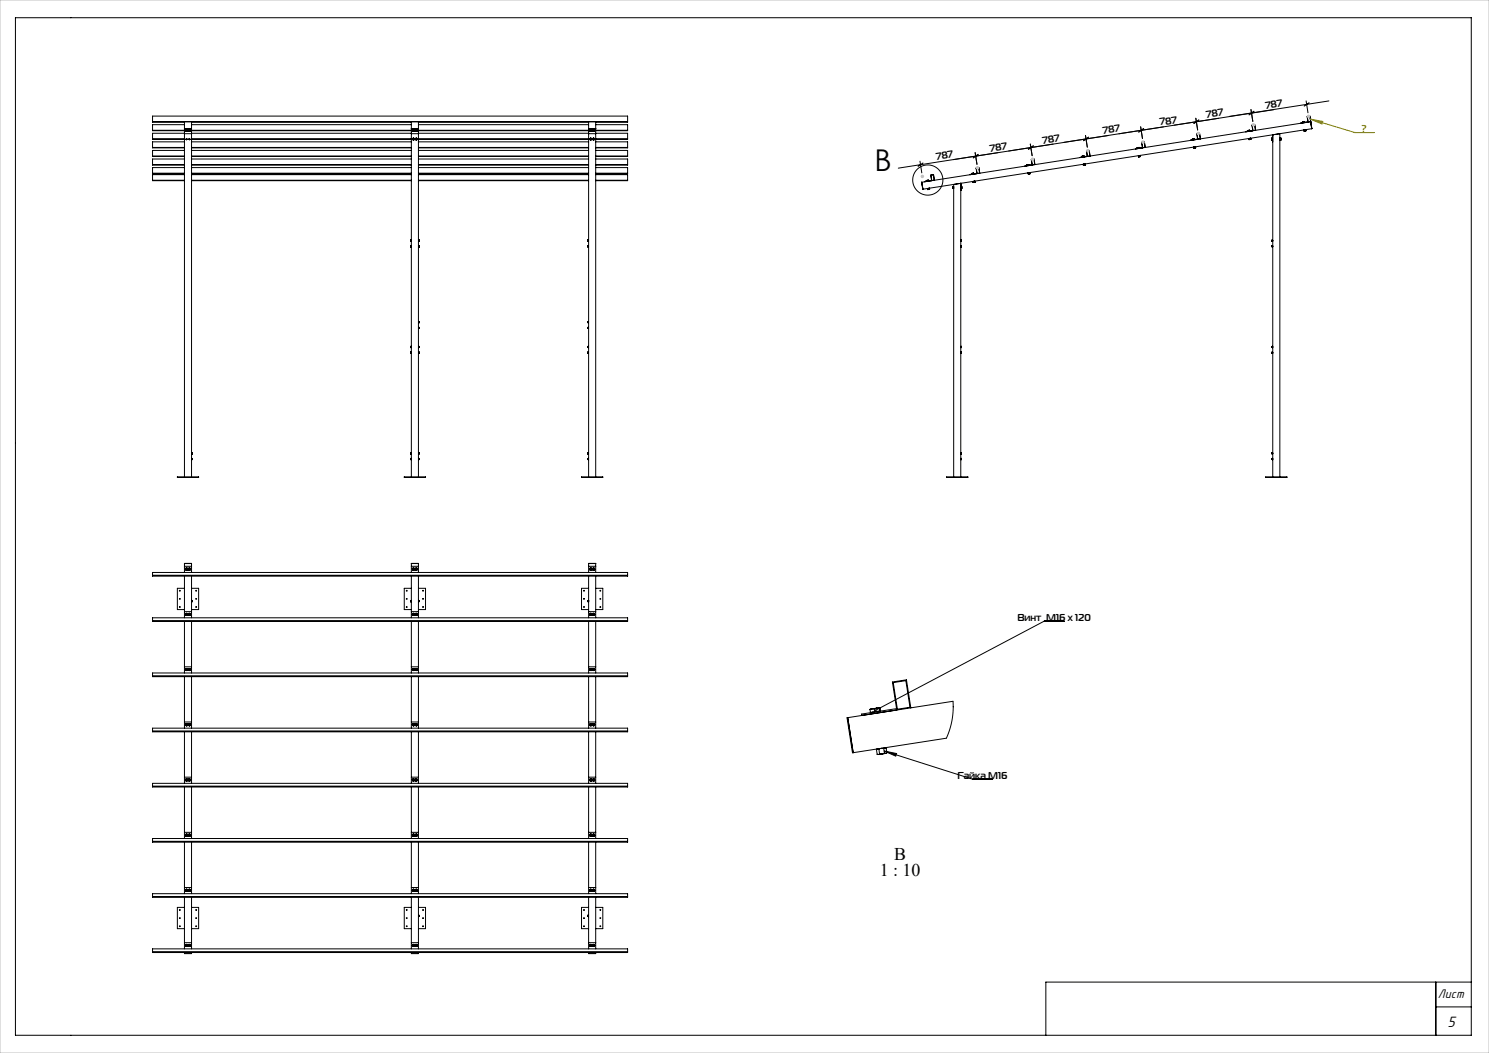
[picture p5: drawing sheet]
<svg xmlns="http://www.w3.org/2000/svg" width="420mm" height="297mm" viewBox="0 0 420 297" stroke-linecap="round" stroke-linejoin="round" font-family="sans-serif">
<defs><g id="words">
<text font-size="8.5" x="246.7" y="48.2">В</text>
<g font-size="5">
<text x="252.2" y="242.5">В</text>
<text x="248.1" y="247.1">1 : 10</text>
</g>
<text font-size="4.4" x="408.3" y="289.8">5</text>
<text font-size="3.7" x="405.6" y="281.4">Лист</text>
<g font-size="2.8">
<text x="327.3" y="35.4" transform="rotate(-9 327.3 35.4)">787</text>
<text x="340.4" y="33.3" transform="rotate(-9 340.4 33.3)">787</text>
<text x="357.1" y="30.7" transform="rotate(-9 357.1 30.7)">787</text>
<text x="294.2" y="40.5" transform="rotate(-9 294.2 40.5)">787</text>
<text x="311.2" y="37.9" transform="rotate(-9 311.2 37.9)">787</text>
<text x="264.2" y="45.2" transform="rotate(-9 264.2 45.2)">787</text>
<text x="279.4" y="42.8" transform="rotate(-9 279.4 42.8)">787</text>
<text x="287" y="175.2">Винт M16 x 120</text>
<text x="270.1" y="219.7">Гайка М16</text>
</g>
<text font-size="2.8" fill="#808000" x="384.1" y="37.3">?</text>
</g></defs>
<g fill="none" stroke="#000" stroke-width=".28">
<path d="M4.4 5h410.6v287h-410.6zM43 34.3h134M43 36.7h9M43 39.2h9M52 36.3h2M52 34.3v100.2M52 37.7h2M52 34.4h-9v-1.7h134v1.7h-9M52 35.2h-9v1.7h9M52 37.6h-9v1.7h9M52.4 36.9h.1M52.4 36.6v.3"/>
<path d="M52.4 36.9l.1 .1M52.4 36.6h.1M52.5 36.9h.3M52.5 36.9h.3zM52.5 36.6h-.1M52.5 36.6h.1M52.5 36.9h-.1M52.5 36.9h.1M52.5 39.3h.3M52.5 39.4h.2M52.5 39.4h.1M52.6 39.4h.1"/>
<path d="M52.6 36.9h-.1M52.6 36.9h.1M52.6 39.3h-.1M52.6 39.3h.1M52.6 36.6v.3M52.6 39.1v.2M52.6 39.3h.2M52.7 39.4h-.1M52.7 36.9h-.2M52.7 36.9h.2M52.7 36.6h.1M52.7 36.6h-.1"/>
<path d="M52.7 36.6h-.2M52.7 36.6h.2M52.7 39.3h-.2M52.7 39.3h.1M52.8 39.3h-.1M52.8 36.9h.1M52.8 37h-.3M52.8 36.9h-.1M52.8 36.6v.3M52.9 36.9l-.1 .1M52.9 36.6h-.1M52.9 36.9h.1"/>
<path d="M52.9 36.6v.3M53.2 36.9h.1M53.2 36.6v.3M53.2 36.9l.1 .1M53.2 36.6h.1M53.3 36.9h.3M53.3 36.9h.3zM53.3 36.6h-.1M53.3 36.6h.1M53.3 36.9h-.1M53.3 36.9h.1M53.3 39.3h.3"/>
<path d="M53.3 39.4h.2M53.3 39.4h.1M53.4 39.4h.1M53.4 36.9h-.1M53.4 36.9h.1M53.4 39.3h-.1M53.4 39.3h.1M53.4 36.6v.3M53.4 39.1v.2M53.4 39.3h.2M53.5 39.4h-.1M53.5 36.9h-.2"/>
<path d="M53.5 36.9h.2M53.5 36.6h.1M53.5 36.6h-.1M53.5 36.6h-.2M53.5 36.6h.2M53.5 39.3h-.2M53.5 39.3h.1M53.6 39.3h-.1M53.6 36.9h.1M53.6 37h-.3M53.6 36.6l.1 .3M53.7 36.6h.1"/>
<path d="M53.7 36.9l-.1 .1M53.7 36.9h.1M54 34.3v100.2M54 35.2h62M54 36.7h62M54 36.9h62M54 39.2h62M54 39.3h62M54 37.6h62M54 34.4h62M116 36.3h2M116 34.3v100.2"/>
<path d="M116 37.7h2M116.4 36.9h.1M116.4 36.9l.1 .1M116.4 39.2l.1 .2M116.4 36.6v.3M116.5 36.9h.3zM116.5 36.9h.1M116.5 36.9h.2M116.5 36.6h-.1M116.5 36.6h.1M116.5 37h.2M116.5 36.9h-.1"/>
<path d="M116.5 36.6h.2M116.5 39h.2M116.5 39l-.1 .2M116.5 39.4h.2M116.6 36.9h.1M116.6 36.9h-.1M116.6 36.6v.3M116.7 36.6h-.1M116.7 36.6h.2M116.7 36.9h.2M116.7 39l.2 .2M116.8 36.9h.1"/>
<path d="M116.9 36.6h.1M116.9 36.9h-.2M116.9 36.9l-.2 .1M116.9 36.9h.1M116.9 39.2l-.2 .2M116.9 36.6v.3M117.2 39.2l.1 .2M117.2 36.9h.1M117.2 36.9l.3 .1M117.2 36.6v.3M117.2 36.6h.1M117.3 36.9h.3z"/>
<path d="M117.3 36.9h.1M117.3 39h.2M117.3 39l-.1 .2M117.3 39.4h.2M117.3 36.9h.2M117.3 36.6h-.1M117.3 36.6h.1M117.3 36.9h-.1M117.3 36.6h.2M117.4 36.9h.1M117.4 36.9h-.1M117.4 36.6v.3"/>
<path d="M117.5 39l.2 .2M117.5 36.6h-.1M117.5 36.6h.2M117.5 36.9h.2M117.6 36.9h.1M117.7 36.6h.1M117.7 39.2l-.2 .2M117.7 36.9h-.2M117.7 36.9l-.2 .1M117.7 36.9h.1M117.7 36.6v.3M118 34.3v100.2"/>
<path d="M118 35.2h48M118 36.7h48M118 36.9h48M118 39.2h48M118 39.3h48M118 37.6h48M118 34.4h48M166 34.3v100.2M166 36.3h2M166 37.7h2M166.4 36.9h.1M166.4 39.2l.1 .2"/>
<path d="M166.4 36.9l.1 .1M166.4 36.6h.1M166.4 36.6v.3M166.5 36.9h.3M166.5 36.9h.3zM166.5 37h.2M166.5 36.9h.1M166.5 39h.2M166.5 39l-.1 .2M166.5 39.4h.2M166.5 36.9h-.1M166.5 36.6h.2"/>
<path d="M166.5 36.6h-.1M166.5 36.6h.3M166.7 36.9h.1M166.7 36.9h-.2M166.7 36.6v.3M166.7 39l.2 .2M166.8 36.9h.1M166.8 36.6h-.1M166.8 36.6h.1M166.9 36.9l-.2 .1M166.9 39.2l-.2 .2M166.9 36.6h.1"/>
<path d="M166.9 36.9h-.1M166.9 36.9h.1M166.9 36.6v.3M167.2 36.9h.1M167.2 39.2l.1 .2M167.2 36.9l.1 .1M167.2 36.6h.1M167.2 36.6v.3M167.3 36.9h.3M167.3 36.9h.3zM167.3 37h.2M167.3 36.9h.1"/>
<path d="M167.3 39h.2M167.3 39l-.1 .2M167.3 39.4h.2M167.3 36.9h-.1M167.3 36.6h.2M167.3 36.6h-.1M167.3 36.6h.3M167.5 36.9h.1M167.5 36.9h-.2M167.5 36.6v.3M167.5 39l.2 .2M167.6 36.9h.1"/>
<path d="M167.6 36.6h-.1M167.6 36.6h.1M167.7 36.6h.1M167.7 36.9l-.2 .1M167.7 39.2l-.2 .2M167.7 36.9h-.1M167.7 36.9h.1M167.7 36.6v.3M168 34.3v100.2M168 35.2h9v1.7h-9M168 37.6h9v1.7h-9M168 36.7h9"/>
<path d="M168 39.2h9M306.2 38.2l.5 3.3M307 38.7l-1.4 1M321.7 35.8l.6 3.3M322.6 36.3l-1.4 1M336.3 39.3v.1M336.3 39.2h.1M336.4 39.4h.1M336.4 39.2h.1M336.4 39.2l-.1 .1M336.4 39.2h-.1M336.5 39.2l.1 .2"/>
<path d="M336.7 39.2h-.2M336.7 39.2h.1M336.7 39.2h-.3M336.8 39.2l.1 .2M336.9 39.2h-.1M336.9 39.2h-.2M336.9 39.2h.1M336.9 39.2v.1M337.3 33.3l.5 3.4M337.6 37.7l.3 1.5M337.8 39.2l-2 .4M337.8 39.3l-.2-1.6 .8-.1 .2 1.6-78.6 12.2"/>
<path d="M338.1 33.8l-1.3 1M338.3 37.6l.3 1.5M351.9 36.8v.2l.6-.1M351.9 36.8h.1M352 36.8h.1M352 36.8h-.1M352 37h.1M352.1 36.8v.2M352.2 39.1l.1 .3M352.2 36.8h-.1M352.2 36.8h.2M352.2 36.8h-.2"/>
<path d="M352.3 39.1h-.1M352.3 39.4h.1M352.3 39.1h.1M352.3 39.1l.1 .3M352.3 37h.1M352.4 39.4h.1M352.4 39.4h-.1M352.4 36.8v.1M352.4 36.7v.1M352.4 36.7l-.2 .1M352.4 36.7h.1M352.4 36.8l.1 .1"/>
<path d="M352.5 39.4h-.2M352.6 39l-.3 .1M352.6 39v.3M352.6 39.3l-.1 .1M352.6 39.3h.1M352.7 39.3l-.3 .1M352.7 39.3h.1M352.7 39.3l-.2 .1M352.7 39h.1M352.8 39h.1M352.8 39h-.2M352.8 39v.3"/>
<path d="M352.8 39.3h-.1M352.8 39.3h.1M352.9 30.9l.5 3.3M353.4 36.8l-2 .4M353.7 31.4l-1.4 1M354.2 36.7l-.3-1.5-.8 .1 .3 1.6M358.7 39v.2M358.7 39v.1M358.7 39.4v.1M358.7 39.2v.2M358.7 39h.1M358.7 39.5h.1"/>
<path d="M358.7 39.1v.1M358.7 39.4h.1M358.7 38.9v.1M358.7 39.1h.2M358.7 39.4h.2M358.7 38.9h.2M358.7 39.5h.2M359.3 30.9l-105.9 16.5M361 39v.1M361 39.5h.1M361 37.7v96.8M361 39.1v.3"/>
<path d="M361 39.4v.1M361 38.9v.1M361 39.1h.3M361 39.4h.3M361 38.9h.3M361 39.5h.3M361.3 39.4h.1M361.3 39.1v.1M361.3 38.9v.1M361.3 39.2v.2M361.3 39v.1M361.3 39v.2"/>
<path d="M361.3 39.4v.1M361.3 39h.1M361.3 39.5h.1M361.3 39.1h.1M367.4 34.4l.1 .2M367.4 34.4h.1M367.5 34.4h.2M367.5 34.4h-.1M367.7 34.4v.1M367.8 36.7l.1 .3M367.8 34.3l-.1 .1M367.8 34.3h.2"/>
<path d="M367.8 34.3l-.3 .1M367.8 36.6v.1M367.8 36.6l.1 .1M367.9 37h.1M367.9 36.7v.2M367.9 36.9h.2M367.9 36.9v.1M368 34.3v.2M368 34.3h.1M368 36.9h.1M368 34.3h-.2M368.1 36.9l-.2 .1"/>
<path d="M368.2 36.6l-.3 .1M368.2 36.6v.3M368.2 36.9h-.1M368.2 36.9h.1M368.2 36.9h-.2M368.3 36.9h.1M368.3 36.9h-.2M368.3 36.6h.1M368.3 36.6h-.1M368.3 36.6l.1 .3M368.4 36.9h-.1M368.4 36.9h.1"/>
<path d="M368.4 28.5l.5 3.3M368.7 32.9l.3 1.5M368.9 34.4l-1.9 .4M368.9 34.4l-.2-1.5 .8-.2 .5 3.6-109.7 17.1M369.3 28.9l-1.4 1M369.7 34.3l-31.8 4.9M374.8 28.5l-28.1 4.3M43 50.8h9M43 46.4h9M43 41.6h9M43 44h9M43 48.9h9"/>
<path d="M52 49.3h-9v1.7h9M52 40h-9v1.7h9M52 42.4h-9v1.7h9M52 44.8h-9v1.8h9M52 47.3h-9v1.7h9M54 50.8h62M54 51h62M54 49.3h62M54 46.4h62M54 46.6h62M54 44.8h62M54 40h62"/>
<path d="M54 41.6h62M54 41.7h62M54 42.4h62M54 44h62M54 44.1h62M54 48.9h62M54 49h62M54 47.3h62M118 50.8h48M118 51h48M118 49.3h48M118 46.4h48"/>
<path d="M118 46.6h48M118 44.8h48M118 40h48M118 41.6h48M118 41.7h48M118 42.4h48M118 44h48M118 44.1h48M118 48.9h48M118 49h48M118 47.3h48M168 50.8h9"/>
<path d="M168 40h9v1.7h-9M168 42.4h9v1.7h-9M168 44.8h9v1.8h-9M168 47.3h9v1.7h-9M168 49.3h9v1.7h-9M168 46.4h9M168 41.6h9M168 44h9M168 48.9h9M259.5 45.5l.5 3.3M260 51.4l.3 2M260.3 46l-1.3 .9"/>
<path d="M261.3 50.9v.2M261.3 50.9h.1M261.3 51.1h.1M261.4 50.9h.1M261.4 50.9h-.1M261.5 50.9v.2M261.6 53.2l.1 .3M261.6 50.9h-.1M261.6 50.9h.2M261.6 50.9h-.2M261.7 53.2h-.1M261.7 53.5h.1"/>
<path d="M261.7 53.2h.1M261.8 53.2v.2M261.8 50.9v.1M261.8 50.9h.1M261.8 53.4l-.1 .1M261.8 53.5h.1M261.8 50.8l-.2 .1M261.8 50.8h.1M261.8 50.9l.1 .1M262 53.4h-.2M262 53.4l-.3 .1M262 53.1l-.2 .1"/>
<path d="M262 53.1l.1 .3M262.1 53.4h-.1M262.1 53.4h.1M262.1 53.4l-.3 .1M262.1 53.1h-.1M262.1 53.1h.1M262.2 53.4h-.2M262.2 53.4h.1M262.2 53.1v.3M262.8 50.9l-2 .4M263.3 49.3l.2 1.5M263.3 49.3l-.8 .1 .3 1.6"/>
<path d="M263.3 49.3l.3 1.5M268.7 52.8v.2M268.7 53h.1M268.7 52.7v.2M268.7 52.7v.3M268.7 53v.1M268.7 52.8h.1M268.7 52.6v.1M268.7 52.9v.1M268.7 53.1h.1M268.7 52.9h.3M268.7 52.6h.3"/>
<path d="M268.7 53.1h.3M269 52.6v.3M269 52.9v.2M269 53.1h-.3M269 52.6v.1M271 51.7l-2 .3v82.5M271 51.7v82.8M271 51.7v2M271.1 52.6h.2M271.1 53.2h.2M271.1 53h.2M271.1 52.8h.2"/>
<path d="M271.3 52.8v.1M271.3 53v.1M271.3 52.6v.1M271.3 52.7v.2M271.3 52.7v.1M271.3 52.9v.1M271.3 53.1v.1M271.3 52.9v.2M271.3 52.7h.1M271.3 53.1h.1M274.1 49v.1M274.1 48.9v.1"/>
<path d="M274.1 48.9h.1M274.2 48.9h.1M274.2 48.9l-.1 .1M274.2 48.9h-.1M274.3 48.9v.2M274.4 51.2l.1 .3M274.4 48.9h-.1M274.4 48.9h.2M274.4 48.9h-.2M274.5 51.2h-.1M274.5 51.5h.1M274.5 51.2h.1"/>
<path d="M274.5 51.2l.1 .3M274.6 51.5h.1M274.6 51.5h-.1M274.6 48.9v.1M274.6 48.9h.1M274.6 48.8l-.2 .1M274.6 48.8v.2M274.6 48.8h.1M274.7 51.5h-.2M274.8 51.1l-.3 .1M274.8 51.1v.3M274.8 51.4l-.1 .1"/>
<path d="M274.8 51.4h.1M274.9 51.4l-.3 .1M274.9 51.4h.1M274.9 51.4l-.2 .1M274.9 51.1h.1M275 51.1h-.2M275 51.1v.3M275 51.4h.1M275 51.4h-.1M275.1 43l.5 3.3M275.6 48.9l-2 .4M275.9 43.5l-1.4 1"/>
<path d="M276.1 47.3l-.7 .1 .2 1.5M276.4 48.9l-.3-1.6-.8 .1 .3 1.6M289.6 46.5v.2M289.6 46.5h.1M289.7 46.7h.1M289.7 46.5h.2M289.7 46.5h-.1M289.9 46.5v.2M290 48.8v.2M290 46.4l-.1 .1M290 46.4h.1M290 46.4l-.3 .1"/>
<path d="M290 48.8h.1M290 49l.1 .1M290 48.7l.1 .1M290 48.7v.1M290 49.1h.1M290.1 49.1h.1M290.1 48.8v.2M290.1 49h.2M290.1 49v.1M290.1 46.4l.1 .2M290.2 49v.1M290.2 46.4h-.1"/>
<path d="M290.2 46.4h-.2M290.2 46.4h.1M290.3 49l-.2 .1M290.4 48.7l-.3 .1M290.4 48.7v.3M290.4 49h-.1M290.4 49h.1M290.4 49l-.2 .1M290.4 48.7h.1M290.5 49h-.2M290.5 48.7h.1M290.5 48.7l.1 .3"/>
<path d="M290.5 49h.1M290.6 49h-.1M290.6 49h.1M290.6 40.6l.5 3.3M291.5 41.1l-1.4 1M291.9 46.4l-.2-1.6-.8 .2 .3 1.5-.3-1.5 .7-.1 .3 1.5-2.7 .5M305.2 44.1v.2M305.2 44.1h.1M305.3 44.1h.1M305.3 44.1h-.1M305.4 44.1v.1M305.5 46.4l.1 .2"/>
<path d="M305.6 44l-.2 .1M305.6 44h.1M305.6 44l-.3 .1M305.6 46.3h.1M305.6 46.6h.1M305.6 46.3l-.1 .1M305.6 46.3l.1 .3M305.7 46.6h.1M305.7 46.6h-.1M305.7 44h.1M305.7 44h-.1M305.8 44v.2l-.1-.2"/>
<path d="M305.8 46.6h-.2M305.9 46.3h-.3M305.9 46.3l.1 .3M306 46.6h-.2M306 46.6h.1M306 46.6h-.3M306.1 46.3h.1M306.1 46.3h-.2M306.1 46.3v.2M306.1 46.6h-.1M306.1 46.6h.1M306.1 46.5l-.1 .1"/>
<path d="M306.1 46.5v.1M306.7 44.1l-.3-1.5 .8-.2 .2 1.6-2.7 .4M307.2 42.5l-.7 .1M320.7 41.7l.1 .2M320.8 41.7h-.1M320.8 41.7h.1M320.9 41.6l.1 .1M320.9 41.6l-.2 .1M320.9 41.6l-.1 .1M321 41.7v.1M321.1 43.9l.1 .3M321.1 41.6l-.1 .1"/>
<path d="M321.1 41.6h.2M321.1 41.6h-.2M321.1 43.9h.1M321.2 44.2h.1M321.2 43.9h.1M321.2 43.9h-.1M321.2 43.9l.1 .3M321.3 44.2h.1M321.3 44.2h-.1M321.3 41.6v.2M321.3 41.6h.1M321.3 41.6h-.2"/>
<path d="M321.3 41.6v.2h-.5M321.4 44.2h-.2M321.5 43.9h-.3M321.5 43.9v.2M321.5 44.1l-.1 .1M321.5 44.1l.1 .1M321.6 44.2h-.3M321.6 44.2h.1M321.6 44.2h-.2M321.6 43.8h.1M321.6 43.8l.1 .1M321.7 43.9h-.2"/>
<path d="M321.7 43.9v.2M321.7 44.1h.1M321.7 44.1l-.1 .1M322.8 40.1l-.7 .1 .2 1.5M323 41.6l-2.7 .4M323 41.6l-.2-1.6-.8 .1 .3 1.6M336.7 41.5h.1M336.7 41.8h.1M336.7 41.5v.3M336.8 41.8h.1M336.8 41.5v.3M336.8 41.8h.2"/>
<path d="M336.9 41.8h.1M337 41.8h-.2M337 41.5h-.2M337 41.5l.1 .2M337.1 41.7l-.1 .1M337.1 41.7h.1M337.1 41.7l-.2 .1M337.2 41.7l-.2 .1M337.2 41.4h.1M337.2 41.4l-.2 .1M337.2 41.4l.1 .3M337.2 41.7h.1"/>
<path d="M337.3 41.7h-.1M359 40l-.1-2 .1 96.5M115.9 69.4h.1M115.9 69.4v.1M115.9 69.5v.1M115.9 69.6h.1M115.9 69.3h.1M115.9 68v.1M115.9 67.9v.1M115.9 67.7v.1M115.9 67.7v.2M115.9 68h.1"/>
<path d="M115.9 67.7h.1M115.9 69.3l.1 .3M115.9 67.7v.4M115.9 67.8v.1M116 69.4h.1M116 67.8h.1M116 69.6h.1M116 68h.1M116 69.4v.2M116 67.8v.2M116 67.8h-.1M116 69.6h-.1"/>
<path d="M116 69.4h-.1M118 68h.1M118 69.6h.2M118 69.4h.2M118.1 68h.1M118.1 69.6h.1M118.1 67.8v.1M118.1 67.9v.1M118.1 69.4v.2M118.1 67.8h.1M118.1 69.4h.1M118.1 67.8l.1 .3"/>
<path d="M118.1 67.9h.1M118.2 67.9v.1M118.2 67.7l-.1 .1M118.2 67.8h.1M118.2 67.7h.1M118.2 69.3v.1M118.2 69.3l-.1 .3M118.2 69.4v.1M118.2 69.6h.1M118.2 69.3h.1M118.2 67.8h-.2M118.2 69.7h.1"/>
<path d="M118.2 68v.1M118.2 67.8v.1M118.2 67.8v.2M118.2 67.7v.1M118.2 68h.1M118.2 69.4h.1M118.2 69.5v.1M118.2 69.6v.1M165.9 69.5v.1M165.9 69.4h.1M165.9 69.4v.1M165.9 69.3v.1"/>
<path d="M165.9 69.6h.1M165.9 68h.1M165.9 67.8v.1M165.9 67.8v.2M165.9 67.7h.1M165.9 67.7v.1M165.9 68v.1M165.9 69.3h.1M165.9 69.3l.1 .3M165.9 67.9v.1M165.9 67.7v.3M165.9 67.9h.1"/>
<path d="M166 69.4h.1M166 67.8h.1M166 69.6h.1M166 68h.1M166 69.4v.2M166 67.8v.2M166 69.6h-.1M271 67.8h.2M271 69.6h.1M271 69.4h.2M271 68h.1M271 69.4v.1"/>
<path d="M271 69.5v.1M271 67.8v.1M271 67.9v.1M271 69.4h.1M271 67.8h.1M271 69.3v.2M271 67.7v.2M271 68l.2 .1M271.1 69.3l.1 .4M271.1 67.7v.4M271.1 69.6h.1M271.2 69.3h.1"/>
<path d="M271.2 69.4v.1M271.2 69.6h.1M271.2 67.8v.1M271.2 67.7h.1M271.2 68h.1M271.2 67.7h-.2M271.2 68h-.2M271.2 69.3h-.2M271.2 69.3v.1M271.2 69.5v.1M271.2 69.3v.2M271.2 69.6v.1"/>
<path d="M271.2 67.9v.1M271.2 67.7v.1M271.2 67.7v.2M271.2 68v.1M358.8 69.6v.1M358.8 69.5v.1M358.8 69.3v.1M358.8 69.3v.2M358.8 69.6h.1M358.8 69.3h.1M358.8 68v.1M358.8 67.9v.1"/>
<path d="M358.8 67.7v.1M358.8 67.7v.2M358.8 68h.1M358.8 67.7h.1M358.8 69.4v.1M358.8 67.8v.1M358.8 67.7h.2M358.8 67.8h.2M358.8 68h.2M358.8 69.3h.2M358.8 69.4h.2M358.8 69.6h.2"/>
<path d="M359 69.3l-.2 .4M359 67.7v.4M359 69.4h.1M359 67.8h.1M359 69.3v.3M359 67.7v.3M359 68l-.2 .1M359 69.6h.1M359 68h.1M359 69.4v.2M359 67.8v.2M115.9 99.4h.1"/>
<path d="M115.9 99.4v.1M115.9 99.5v.1M115.9 99.6h.1M115.9 99.3v.1M115.9 98v.1M115.9 97.9v.1M115.9 97.7v.1M115.9 97.7v.2M115.9 98h.1M115.9 97.7h.1M115.9 99.3h.1M115.9 99.3v.3"/>
<path d="M115.9 97.8v.1M115.9 97.8h.1M116 97.7v.1M116 97.7l-.1 .4M116 99.4h.1M116 97.8h.1M116 99.6h.1M116 98h.1M116 99.4v.2M116 97.8v.2M116 99.6h-.1M118 99.4h.2"/>
<path d="M118 98h.1M118 91h.2M118 90.8h.1M118 92.6h.1M118 92.3h.1M118 92.4h.1M118.1 99.6h.1M118.1 98h.1M118.1 91h.1M118.1 99.4v.1M118.1 99.5v.1M118.1 97.8v.1"/>
<path d="M118.1 90.8v.1M118.1 90.9v.1M118.1 99.4h.1M118.1 97.8h.1M118.1 90.8h.1M118.1 99.5l.1 .2M118.1 97.7v.3M118.1 90.9l.1 .2M118.1 97.7h.1M118.1 97.9h.1M118.1 92.3h.1M118.1 92.4v.1"/>
<path d="M118.1 92.6h.1M118.1 92.3v.2M118.1 92.5v.1M118.2 99.6h.1M118.2 99.3l-.1 .2M118.2 99.4v.1M118.2 99.3h.1M118.2 97.7v.1M118.2 97.9v.1M118.2 90.7h.1M118.2 90.7l-.1 .2M118.2 90.8v.1"/>
<path d="M118.2 91h.1M118.2 99.6h-.2M118.2 97.7l-.2 .1M118.2 99.5v.1M118.2 99.3v.2M118.2 97.8v.1M118.2 97.8v.2M118.2 98h.1M118.2 97.7h.1M118.2 90.7v.1M118.2 90.7v.2M118.2 90.9v.1"/>
<path d="M118.2 99.6v.1M165.9 99.3v.1M165.9 99.3v.2M165.9 99.5v.1M165.9 99.6v.1M165.9 99.3h.1M165.9 99.6h.1M165.9 98v.1M165.9 97.9v.1M165.9 97.7v.1M165.9 97.7v.2M165.9 98h.1"/>
<path d="M165.9 97.7h.1M165.9 91h.1M165.9 90.8v.1M165.9 90.8v.2M165.9 90.7h.1M165.9 90.7v.1M165.9 92.5v.1M165.9 92.4v.1M165.9 92.3v.1M165.9 92.6h.1M165.9 99.3v.4M165.9 99.4v.1"/>
<path d="M165.9 97.8v.1M165.9 90.9v.1M165.9 90.7v.3M165.9 92.5h.1M165.9 92.3v.3M165.9 92.3h.1M165.9 99.4h.1M165.9 97.8h.1M165.9 90.9h.1M166 97.7v.1M166 97.7l-.1 .4M166 99.4h.1"/>
<path d="M166 97.8h.1M166 90.8h.1M166 92.4h.1M166 99.6h.1M166 98h.1M166 91h.1M166 92.6h.1M166 99.4v.2M166 97.8v.2M166 90.8v.2M166 92.4v.2M166 99.6h-.1"/>
<path d="M271 99.4h.2M271 98h.1M271 99.6h.1M271 97.8v.1M271 97.9v.1M271 99.4v.1M271 99.5v.1M271 97.8h.1M271 99.4h.1M271 97.7v.2M271 99.3v.2M271 99.6l.2 .1"/>
<path d="M271 98l.2 .1M271.1 97.7l-.1 .1M271.1 97.8h.1M271.1 99.3v.4M271.2 97.8v.1M271.2 97.7h.1M271.2 98h.1M271.2 99.4v.1M271.2 99.3h.1M271.2 99.6h.1M271.2 99.3h-.2M271.2 99.6h-.2"/>
<path d="M271.2 98h-.2M271.2 97.7l-.1 .4M271.2 97.9v.1M271.2 97.7v.1M271.2 97.7v.2M271.2 99.5v.1M271.2 99.3v.2M271.2 98v.1M271.2 99.6v.1M358.8 98v.1M358.8 97.9v.1M358.8 97.7v.1"/>
<path d="M358.8 97.7v.2M358.8 98h.1M358.8 97.7h.1M358.8 99.6v.1M358.8 99.5v.1M358.8 99.3v.1M358.8 99.3v.2M358.8 99.6h.1M358.8 99.3h.1M358.8 97.8v.1M358.8 99.4v.1M358.8 99.3h.2"/>
<path d="M358.8 99.4h.2M358.8 99.6h.2M358.8 97.8h.2M358.8 98h.2M358.8 97.7l.2 .4M359 99.3v.4M359 99.4h.1M359 99.3v.3M359 99.6l-.2 .1M359 98l-.2 .1M359 97.8v.2M359 98h.1"/>
<path d="M359 99.6h.1M359 99.4v.2M50 134.5h6v.2h-6zM54 129.4h.1M54 127.8h.2M54.1 128h.1M54.1 129.6h.1M54.1 127.8v.1M54.1 127.9v.1M54.1 129.4v.1M54.1 127.8h.1M54.1 129.4h.1"/>
<path d="M54.1 127.7v.2M54.1 129.3v.3M54.1 129.3h.1M54.1 128l.1 .1M54.1 127.7v.4M54.2 127.7h.1M54.2 127.8v.1M54.2 128h.1M54.2 129.3v.1M54.2 129.5v.1M54.2 129.5l-.2 .1M54.2 127.7h-.1"/>
<path d="M54.2 128h-.2M54.2 129.3h.1M54.2 127.7v.1M54.2 127.7v.2M54.2 127.9v.1M54.2 128v.1M54.2 129.4v.1M54.2 129.4v.2M54.2 129.6h-.1M54.2 129.3l-.1 .3M54.2 129.6h.1M114 134.5h6v.2h-6z"/>
<path d="M115.9 129.4h.1M115.9 129.4v.1M115.9 129.5v.1M115.9 129.6h.1M115.9 129.3h.1M115.9 128v.1M115.9 127.9v.1M115.9 127.7v.1M115.9 127.7v.2M115.9 128h.1M115.9 127.7h.1M115.9 129.3v.1"/>
<path d="M115.9 127.7v.4M115.9 127.8v.1M116 129.3h.1M116 129.4h.1M116 129.3v.3M116 127.8h.1M116 128h.1M116 129.6h.1M116 129.4v.2M116 127.8v.2M116 129.4h-.1M116 127.8h-.1"/>
<path d="M118 129.4h.2M118 128h.1M118 127.8h.1M118.1 129.6h.1M118.1 128h.1M118.1 129.4v.1M118.1 129.5v.1M118.1 127.8v.1M118.1 127.9v.1M118.1 129.4h.1M118.1 127.8h.1M118.1 129.3v.2"/>
<path d="M118.1 129.3h.1M118.1 129.7h.1M118.1 127.9h.1M118.2 129.6h.1M118.2 129.4v.1M118.2 129.3h.1M118.2 127.7v.1M118.2 127.7l-.1 .3M118.2 127.9v.1M118.2 127.7h.1M118.2 129.6h-.2M118.2 129.6v.1"/>
<path d="M118.2 129.5v.1M118.2 129.3v.1M118.2 129.3v.2M118.2 127.8v.1M118.2 127.8v.2M118.2 128h.1M164 134.5h6v.2h-6zM165.9 128v.1M165.9 127.9v.1M165.9 127.7v.1M165.9 127.7v.2M165.9 128h.1"/>
<path d="M165.9 127.7h.1M165.9 129.3v.1M165.9 129.3v.2M165.9 129.5v.1M165.9 129.6v.1M165.9 129.3h.1M165.9 129.6h.1M165.9 127.7v.4M165.9 127.8v.1M165.9 129.4v.1M165.9 129.7h.1M166 129.3h.1"/>
<path d="M166 129.6h.1M166 129.4h.1M166 129.3v.3M166 127.8h.1M166 128h.1M166 127.8v.2M166 129.4v.2M166 129.4h-.1M166 127.8h-.1M267 134.5h6v.2h-6zM271 129.4h.2M271 127.8h.2"/>
<path d="M271 129.5v.1M271 128h.1M271 127.8v.1M271 127.9v.1M271 129.4v.1M271 127.8h.1M271 129.3v.2M271 127.7v.2M271 129.3h.1M271 129.6h.1M271 128l.2 .1M271.1 127.7v.4"/>
<path d="M271.2 129.3h.1M271.2 129.4v.1M271.2 129.6h.1M271.2 127.7h.1M271.2 127.8v.1M271.2 128h.1M271.2 129.6h-.2M271.2 127.7h-.2M271.2 128h-.2M271.2 129.3v.4M271.2 129.3v.1M271.2 129.5v.1"/>
<path d="M271.2 129.3v.2M271.2 129.6v.1M271.2 127.7v.1M271.2 127.9v.1M271.2 127.7v.2M271.2 128v.1M357 134.5h6v.2h-6zM358.8 129.6v.1M358.8 129.5v.1M358.8 129.3v.1M358.8 129.3v.2M358.8 129.6h.1"/>
<path d="M358.8 129.3h.1M358.8 128v.1M358.8 127.9v.1M358.8 127.7v.1M358.8 127.7v.2M358.8 128h.1M358.8 127.7h.1M358.8 129.4v.1M358.8 127.8v.1M358.8 129.4h.2M358.8 129.6h.2M358.8 127.7h.2"/>
<path d="M358.8 127.8h.2M358.8 129.3v.4M358.8 128h.2M359 129.3h.1M359 129.6h.1M359 127.7v.4M359 129.4h.1M359 127.8h.1M359 129.3v.3M359 127.7v.3M359 128l-.2 .1M359 128h.1"/>
<path d="M359 129.4v.2M359 127.8v.2M52 158.9h2M52 159.7h2M116 158.9h2M116 159.7h2M166 158.9h2M166 159.7h2M43 161.5h134v1h-134zM43 174.3h134v1h-134zM43 162.3h134M43 175h134"/>
<path d="M52 161.5v-2.6h2v2.6M52 162.5v11.8M52 175.3v14.5M52 165.9h-2v6h2M52 172.5h2M52.3 173.2l.1 .2M52.3 160.4l.1 .2M52.3 160.4l.1 .4M52.3 173.2l.1 .3M52.4 173.4h.1M52.4 160.6h.1M52.4 173.4l.2 .1"/>
<path d="M52.4 173.4v.1M52.4 160.6l.2 .1M52.4 160.6v.1M52.4 173.1v.3M52.4 173.1l-.1 .1M52.4 160.3v.3M52.4 160.3l-.1 .1M52.4 173.5h.2M52.4 160.7h.2M52.4 160.7v.1M52.4 173.5h.1M52.4 173.5l.3 .1"/>
<path d="M52.4 160.8h.3M52.6 173.6h.1M52.6 160.8h.1M52.6 173.5l.1 .1M52.6 160.7l.1 .1M52.7 173l-.3 .1M52.7 173l.2 .2M52.7 160.2l-.3 .1M52.7 160.2l.2 .2M52.7 160.8h.1M52.7 173.6h.1M52.8 173.4l-.1 .2"/>
<path d="M52.8 173.4l-.2 .1M52.8 160.6l-.1 .2M52.8 160.6l-.2 .1M52.9 173.4l-.1 .1M52.9 160.7h-.1M52.9 173.2l-.1 .2M52.9 173.2v.1M52.9 160.4l-.1 .2M52.9 160.4v.1M52.9 173.3l-.1 .1M52.9 160.5l-.1 .1M52.9 160.5v.1"/>
<path d="M52.9 173.3h.1M52.9 173.3l-.2 .3M52.9 160.6l-.2 .2M53.1 173.2l.1 .2M53.1 160.4l.1 .2M53.1 160.4l.1 .4M53.1 173.2l.1 .3M53.2 173.4h.1M53.2 160.6h.1M53.2 173.4l.2 .1M53.2 173.4v.1M53.2 160.6l.2 .1"/>
<path d="M53.2 160.6v.1M53.2 173.1v.3M53.2 173.1l-.1 .1M53.2 160.3v.3M53.2 160.3l-.1 .1M53.2 173.5h.2M53.2 160.7h.2M53.2 160.7v.1M53.2 173.5h.1M53.2 173.5l.3 .1M53.2 160.8h.3M53.4 173.6h.1"/>
<path d="M53.4 160.8h.1M53.4 173.5l.1 .1M53.4 160.7l.1 .1M53.5 173l-.3 .1M53.5 173l.2 .2M53.5 160.2l-.3 .1M53.5 160.2l.2 .2M53.5 160.8h.1M53.5 173.6h.1M53.6 173.4l-.1 .2M53.6 173.4l-.2 .1M53.6 160.6l-.1 .2"/>
<path d="M53.6 160.6l-.2 .1M53.7 173.4l-.1 .1M53.7 160.7h-.1M53.7 173.2l-.1 .2M53.7 173.2v.1M53.7 160.4l-.1 .2M53.7 160.4v.1M53.7 173.3l-.1 .1M53.7 160.5l-.1 .1M53.7 160.5v.1M53.7 173.3h.1M53.7 173.3l-.2 .3"/>
<path d="M53.7 160.6l-.2 .2M54 162.5v11.8M54 175.3v14.5M54 165.9h2v6h-2M54 169.6l.2 .1M54 169.4h.1M54.1 169.6h.1M54.1 169.4v.2M54.1 169.4h.1M54.1 169.4v.3M54.1 169.4l.1 .3M54.1 169.5h.1"/>
<path d="M54.2 169.4v.1M54.2 169.5v.1M54.2 169.4h.1M54.2 169.4h-.1M54.2 169.7h.1M54.2 169.5h.1M54.2 169.6v.1M115.9 169.6v.1M115.9 169.5v.1M115.9 169.5h.1M115.9 169.4l.1 .3M115.9 169.4v.1"/>
<path d="M115.9 169.7h.1M115.9 169.4h.1M116 169.4h.1M116 169.6h.1M116 169.4v.2M116 161.5v-2.6h2v2.6M116 162.5v11.8M116 175.3v14.5M116 165.9h-2v6h2M116 169.6l-.1 .1M116 172.5h2M116.3 173.2l.1 .2"/>
<path d="M116.3 160.4l.1 .2M116.3 160.4l.1 .4M116.3 173.2l.1 .3M116.4 173.4h.1M116.4 160.6h.1M116.4 173.4l.2 .1M116.4 173.4v.1M116.4 160.6l.2 .1M116.4 160.6v.1M116.4 173.1v.3M116.4 173.1l-.1 .1M116.4 160.3v.3"/>
<path d="M116.4 160.3l-.1 .1M116.4 173.5h.2M116.4 160.7h.2M116.4 160.7v.1M116.4 173.5h.1M116.4 173.5l.3 .1M116.4 160.8h.3M116.6 173.6h.1M116.6 160.8h.1M116.6 173.5l.1 .1M116.6 160.7l.1 .1M116.7 173l-.3 .1"/>
<path d="M116.7 173l.2 .2M116.7 160.2l-.3 .1M116.7 160.2l.2 .2M116.7 160.8h.1M116.7 173.6h.1M116.8 173.4l-.1 .2M116.8 173.4l-.2 .1M116.8 160.6l-.1 .2M116.8 160.6l-.2 .1M116.9 173.4l-.1 .1M116.9 160.7h-.1M116.9 173.2l-.1 .2"/>
<path d="M116.9 173.2v.1M116.9 160.4l-.1 .2M116.9 160.4v.1M116.9 173.3l-.1 .1M116.9 160.5l-.1 .1M116.9 160.5v.1M116.9 173.3h.1M116.9 173.3l-.2 .3M116.9 160.6l-.2 .2M117.1 173.2l.1 .2M117.1 160.4l.1 .2M117.1 160.4l.1 .4"/>
<path d="M117.1 173.2l.1 .3M117.2 173.4h.1M117.2 160.6h.1M117.2 173.4l.2 .1M117.2 173.4v.1M117.2 160.6l.2 .1M117.2 160.6v.1M117.2 173.1v.3M117.2 173.1l-.1 .1M117.2 160.3v.3M117.2 160.3l-.1 .1M117.2 173.5h.2"/>
<path d="M117.2 160.7h.2M117.2 160.7v.1M117.2 173.5h.1M117.2 173.5l.3 .1M117.2 160.8h.3M117.4 173.6h.1M117.4 160.8h.1M117.4 173.5l.1 .1M117.4 160.7l.1 .1M117.5 173l-.3 .1M117.5 173l.2 .2M117.5 160.2l-.3 .1"/>
<path d="M117.5 160.2l.2 .2M117.5 160.8h.1M117.5 173.6h.1M117.6 173.4l-.1 .2M117.6 173.4l-.2 .1M117.6 160.6l-.1 .2M117.6 160.6l-.2 .1M117.7 173.4l-.1 .1M117.7 160.7h-.1M117.7 173.2l-.1 .2M117.7 173.2v.1M117.7 160.4l-.1 .2"/>
<path d="M117.7 160.4v.1M117.7 173.3l-.1 .1M117.7 160.5l-.1 .1M117.7 160.5v.1M117.7 173.3h.1M117.7 173.3l-.2 .3M117.7 160.6l-.2 .2M118 162.5v11.8M118 175.3v14.5M118 165.9h2v6h-2M118 169.6h.2M118 169.4l.2 .1"/>
<path d="M118.1 169.6h.1M118.1 169.4v.2M118.1 169.4h.1M118.1 169.7h.1M118.2 169.5v.1M118.2 169.4l-.1 .3M118.2 169.6v.1M118.2 169.4h.1M118.2 169.6h.1M118.2 169.4v.1M118.2 169.4v.2M118.2 169.7h.1"/>
<path d="M165.9 169.6v.1M165.9 169.5v.1M165.9 169.5h.1M165.9 169.4v.1M165.9 169.4h.1M165.9 169.7h.1M165.9 169.4l.1 .3M166 169.4h.1M166 169.6h.1M166 169.4v.2M166 161.5v-2.6h2v2.6M166 162.5v11.8"/>
<path d="M166 175.3v14.5M166 165.9h-2v6h2M166 169.6l-.1 .1M166 172.5h2M166.3 173.2l.1 .2M166.3 160.4l.1 .2M166.3 160.4l.1 .4M166.3 173.2l.1 .3M166.4 173.4h.1M166.4 160.6h.1M166.4 173.4l.2 .1M166.4 173.4v.1"/>
<path d="M166.4 160.6l.2 .1M166.4 160.6v.1M166.4 173.1v.3M166.4 173.1l-.1 .1M166.4 160.3v.3M166.4 160.3l-.1 .1M166.4 173.5h.2M166.4 160.7h.2M166.4 160.7v.1M166.4 173.5h.1M166.4 173.5l.3 .1M166.4 160.8h.3"/>
<path d="M166.6 173.6h.1M166.6 160.8h.1M166.6 173.5l.1 .1M166.6 160.7l.1 .1M166.7 173l-.3 .1M166.7 173l.2 .2M166.7 160.2l-.3 .1M166.7 160.2l.2 .2M166.7 160.8h.1M166.7 173.6h.1M166.8 173.4l-.1 .2M166.8 173.4l-.2 .1"/>
<path d="M166.8 160.6l-.1 .2M166.8 160.6l-.2 .1M166.9 173.4l-.1 .1M166.9 160.7h-.1M166.9 173.2l-.1 .2M166.9 173.2v.1M166.9 160.4l-.1 .2M166.9 160.4v.1M166.9 173.3l-.1 .1M166.9 160.5l-.1 .1M166.9 160.5v.1M166.9 173.3h.1"/>
<path d="M166.9 173.3l-.2 .3M166.9 160.6l-.2 .2M167.1 160.4l.1 .2M167.1 173.2l.1 .2M167.1 160.4l.1 .4M167.1 173.2l.1 .3M167.2 160.6h.1M167.2 173.4h.1M167.2 160.6l.2 .1M167.2 160.6v.1M167.2 173.4l.2 .1M167.2 173.4v.1"/>
<path d="M167.2 160.3v.3M167.2 160.3l-.1 .1M167.2 173.1v.3M167.2 173.1l-.1 .1M167.2 160.7h.2M167.2 173.5h.2M167.2 160.8h.3M167.2 160.7v.1M167.2 173.5h.1M167.2 173.5l.3 .1M167.4 160.8h.1M167.4 173.6h.1"/>
<path d="M167.4 160.7l.1 .1M167.4 173.5l.1 .1M167.5 160.2l-.3 .1M167.5 160.2l.2 .2M167.5 173l-.3 .1M167.5 173l.2 .2M167.5 160.8h.1M167.5 173.6h.1M167.6 160.6l-.1 .2M167.6 160.6l-.2 .1M167.6 173.4l-.1 .2M167.6 173.4l-.2 .1"/>
<path d="M167.7 160.7h-.1M167.7 173.4l-.1 .1M167.7 160.4l-.1 .2M167.7 160.4v.1M167.7 173.2l-.1 .2M167.7 173.2v.1M167.7 160.5l-.1 .1M167.7 173.3l-.1 .1M167.7 160.6l-.2 .2M167.7 160.5v.1M167.7 173.3h.1M167.7 173.3l-.2 .3"/>
<path d="M168 162.5v11.8M168 175.3v14.5M168 165.9h2v6h-2M294.5 175.2h.1M294.5 175.2h5.6M294.5 175.2l-47.5 25.1M43 189.8h134v1.1h-134zM43 190.6h134M52 190.9v14.5M52 188.1h2M52.3 188.8l.1 .1M52.3 188.8l.1 .3"/>
<path d="M52.4 188.9v.1M52.4 188.9l.2 .2M52.4 188.9v.2M52.4 188.7v.2M52.4 188.7l-.1 .1M52.4 189.1h.2M52.4 189.1h.3M52.4 189.1h.1M52.6 189.1h.1M52.7 188.6l-.3 .1M52.7 188.6l.2 .1M52.7 189.1h.1"/>
<path d="M52.8 189l-.1 .1M52.8 189l-.2 .1M52.9 189l-.1 .1M52.9 188.7l-.1 .3M52.9 188.7v.2M52.9 188.9l-.1 .1M52.9 188.9l-.2 .2M52.9 188.9h.1M53.1 188.8l.1 .1M53.1 188.8l.1 .3M53.2 188.9v.1M53.2 188.9l.2 .2"/>
<path d="M53.2 188.9v.2M53.2 188.7v.2M53.2 188.7l-.1 .1M53.2 189.1h.2M53.2 189.1h.3M53.2 189.1h.1M53.4 189.1h.1M53.5 188.6l-.3 .1M53.5 188.6l.2 .1M53.5 189.1h.1M53.6 189l-.1 .1M53.6 189l-.2 .1"/>
<path d="M53.7 189l-.1 .1M53.7 188.7l-.1 .3M53.7 188.7v.2M53.7 188.9l-.1 .1M53.7 188.9l-.2 .2M53.7 188.9h.1M54 190.9v14.5M116 190.9v14.5M116 188.1h2M116.3 188.8l.1 .1M116.3 188.8l.1 .3M116.4 188.9v.1"/>
<path d="M116.4 188.9l.2 .2M116.4 188.9v.2M116.4 188.7v.2M116.4 188.7l-.1 .1M116.4 189.1h.2M116.4 189.1h.1M116.4 189.1h.3M116.6 189.1h.1M116.7 188.6l-.3 .1M116.7 188.6l.2 .1M116.7 189.1h.1M116.8 189l-.1 .1"/>
<path d="M116.8 189l-.2 .1M116.9 189l-.1 .1M116.9 188.7l-.1 .3M116.9 188.7v.2M116.9 188.9l-.1 .1M116.9 188.9h.1M116.9 188.9l-.2 .2M117.1 188.8l.1 .1M117.1 188.8l.1 .3M117.2 188.9v.1M117.2 188.9l.2 .2M117.2 188.9v.2"/>
<path d="M117.2 188.7v.2M117.2 188.7l-.1 .1M117.2 189.1h.2M117.2 189.1h.1M117.2 189.1h.3M117.4 189.1h.1M117.5 188.6l-.3 .1M117.5 188.6l.2 .1M117.5 189.1h.1M117.6 189l-.1 .1M117.6 189l-.2 .1M117.7 189l-.1 .1"/>
<path d="M117.7 188.7l-.1 .3M117.7 188.7v.2M117.7 188.9l-.1 .1M117.7 188.9h.1M117.7 188.9l-.2 .2M118 190.9v14.5M166 190.9v14.5M166 188.1h2M166.3 188.8l.1 .1M166.3 188.8l.1 .3M166.4 188.9v.1M166.4 188.9l.2 .2"/>
<path d="M166.4 188.9v.2M166.4 188.7v.2M166.4 188.7l-.1 .1M166.4 189.1h.2M166.4 189.1h.1M166.4 189.1h.3M166.6 189.1h.1M166.7 188.6l-.3 .1M166.7 188.6l.2 .1M166.7 189.1h.1M166.8 189l-.1 .1M166.8 189l-.2 .1"/>
<path d="M166.9 189l-.1 .1M166.9 188.7l-.1 .3M166.9 188.7v.2M166.9 188.9l-.1 .1M166.9 188.9h.1M166.9 188.9l-.2 .2M167.1 188.8l.1 .1M167.1 188.8l.1 .3M167.2 188.9v.1M167.2 188.9l.2 .2M167.2 188.9v.2M167.2 188.7v.2"/>
<path d="M167.2 188.7l-.1 .1M167.2 189.1h.2M167.2 189.1h.1M167.2 189.1h.3M167.4 189.1h.1M167.5 188.6l-.3 .1M167.5 188.6l.2 .1M167.5 189.1h.1M167.6 189l-.1 .1M167.6 189l-.2 .1M167.7 189l-.1 .1M167.7 188.7l-.1 .3"/>
<path d="M167.7 188.7v.2M167.7 188.9l-.1 .1M167.7 188.9h.1M167.7 188.9l-.2 .2M168 190.9v14.5M246 199.9l.6 .1M246 199.9l-.6 .2M246.6 200l.1 .8M247.3 199.7l-.7 .3M247.3 199.7h.7M247.3 199.7l-1.3 .2M248 199.7l.2 .8"/>
<path d="M248.1 199.6l-.1 .1M248.1 199.6l-.8 .1M248.1 199.6l.3 .9-2.9 .4-.1-.8M248.1 199.6h.1M252 192.5l3.5-.5 1.2 7.5-3.6 .5zM252.9 199.9l-9.9 1.5 .1 .4M256.9 199.7l-1.2-8-4 .7 1.3 7.9M43 205.4h134v1h-134zM43 206.2h134M52 206.4v14.5M52 203.6h2M52 219.2h2"/>
<path d="M52.3 204.4l.1 .1M52.3 219.9l.1 .2M52.3 204.4h.1M52.3 219.9h.1M52.3 204.4l.1 .3M52.3 219.9l.1 .3M52.4 204.5h.1M52.4 204.5l.2 .2M52.4 204.5v.1M52.4 204.2v.3M52.4 204.2l-.1 .2M52.4 219.8v.3"/>
<path d="M52.4 219.8l-.1 .1M52.4 204.6l.2 .1M52.4 204.6v.1M52.4 204.7h.3M52.6 204.7h.1M52.7 204.1l-.3 .1M52.7 204.1l.2 .2M52.7 219.7l-.3 .1M52.7 219.7l.2 .2M52.7 204.7h.1M52.8 204.6l-.1 .1M52.8 204.6l-.2 .1"/>
<path d="M52.9 204.6h-.1M52.9 204.3l-.1 .3M52.9 204.3v.1M52.9 219.9l-.1 .2M52.9 219.9v.1M52.9 204.4l-.1 .2M52.9 204.4l-.2 .3M53.1 204.4l.1 .1M53.1 219.9l.1 .2M53.1 204.4h.1M53.1 219.9h.1M53.1 204.4l.1 .3"/>
<path d="M53.1 219.9l.1 .3M53.2 204.5h.1M53.2 204.5l.2 .2M53.2 204.5v.1M53.2 204.2v.3M53.2 204.2l-.1 .2M53.2 219.8v.3M53.2 219.8l-.1 .1M53.2 204.6l.2 .1M53.2 204.6v.1M53.2 204.7h.3M53.4 204.7h.1"/>
<path d="M53.5 204.1l-.3 .1M53.5 204.1l.2 .2M53.5 219.7l-.3 .1M53.5 219.7l.2 .2M53.5 204.7h.1M53.6 204.6l-.1 .1M53.6 204.6l-.2 .1M53.7 204.6h-.1M53.7 204.3l-.1 .3M53.7 204.3v.1M53.7 219.9l-.1 .2M53.7 219.9v.1"/>
<path d="M53.7 204.4l-.1 .2M53.7 204.4l-.2 .3M54 206.4v14.5M116 206.4v14.5M116 203.6h2M116 219.2h2M116.3 219.9l.1 .2M116.3 204.4l.1 .1M116.3 204.4h.1M116.3 219.9h.1M116.3 219.9l.1 .3M116.3 204.4l.1 .3"/>
<path d="M116.4 204.5h.1M116.4 204.5l.2 .2M116.4 204.5v.1M116.4 219.8v.3M116.4 219.8l-.1 .1M116.4 204.2v.3M116.4 204.2l-.1 .2M116.4 204.6l.2 .1M116.4 204.6v.1M116.4 204.7h.3M116.6 204.7h.1M116.7 219.7l-.3 .1"/>
<path d="M116.7 219.7l.2 .2M116.7 204.1l-.3 .1M116.7 204.1l.2 .2M116.7 204.7h.1M116.8 204.6l-.1 .1M116.8 204.6l-.2 .1M116.9 204.6h-.1M116.9 219.9l-.1 .2M116.9 219.9v.1M116.9 204.3l-.1 .3M116.9 204.3v.1M116.9 204.4l-.1 .2"/>
<path d="M116.9 204.4l-.2 .3M117.1 219.9l.1 .2M117.1 204.4l.1 .1M117.1 204.4h.1M117.1 219.9h.1M117.1 219.9l.1 .3M117.1 204.4l.1 .3M117.2 204.5h.1M117.2 204.5l.2 .2M117.2 204.5v.1M117.2 219.8v.3M117.2 219.8l-.1 .1"/>
<path d="M117.2 204.2v.3M117.2 204.2l-.1 .2M117.2 204.6l.2 .1M117.2 204.6v.1M117.2 204.7h.3M117.4 204.7h.1M117.5 219.7l-.3 .1M117.5 219.7l.2 .2M117.5 204.1l-.3 .1M117.5 204.1l.2 .2M117.5 204.7h.1M117.6 204.6l-.1 .1"/>
<path d="M117.6 204.6l-.2 .1M117.7 204.6h-.1M117.7 219.9l-.1 .2M117.7 219.9v.1M117.7 204.3l-.1 .3M117.7 204.3v.1M117.7 204.4l-.1 .2M117.7 204.4l-.2 .3M118 206.4v14.5M166 206.4v14.5M166 203.6h2M166 219.2h2"/>
<path d="M166.3 204.4l.1 .1M166.3 219.9l.1 .2M166.3 204.4h.1M166.3 219.9h.1M166.3 204.4l.1 .3M166.3 219.9l.1 .3M166.4 204.5h.1M166.4 204.5l.2 .2M166.4 204.5v.1M166.4 204.2v.3M166.4 204.2l-.1 .2M166.4 219.8v.3"/>
<path d="M166.4 219.8l-.1 .1M166.4 204.6l.2 .1M166.4 204.6v.1M166.4 204.7h.3M166.6 204.7h.1M166.7 204.1l-.3 .1M166.7 204.1l.2 .2M166.7 219.7l-.3 .1M166.7 219.7l.2 .2M166.7 204.7h.1M166.8 204.6l-.1 .1M166.8 204.6l-.2 .1"/>
<path d="M166.9 204.6h-.1M166.9 204.3l-.1 .3M166.9 204.3v.1M166.9 219.9l-.1 .2M166.9 219.9v.1M166.9 204.4l-.1 .2M166.9 204.4l-.2 .3M167.1 219.9l.1 .2M167.1 204.4l.1 .1M167.1 204.4h.1M167.1 219.9h.1M167.1 219.9l.1 .3"/>
<path d="M167.1 204.4l.1 .3M167.2 204.5h.1M167.2 204.5l.2 .2M167.2 204.5v.1M167.2 219.8v.3M167.2 219.8l-.1 .1M167.2 204.2v.3M167.2 204.2l-.1 .2M167.2 204.6l.2 .1M167.2 204.6v.1M167.2 204.7h.3M167.4 204.7h.1"/>
<path d="M167.5 219.7l-.3 .1M167.5 219.7l.2 .2M167.5 204.1l-.3 .1M167.5 204.1l.2 .2M167.5 204.7h.1M167.6 204.6l-.1 .1M167.6 204.6l-.2 .1M167.7 204.6h-.1M167.7 219.9l-.1 .2M167.7 219.9v.1M167.7 204.3l-.1 .3M167.7 204.3v.1"/>
<path d="M167.7 204.4l-.1 .2M167.7 204.4l-.2 .3M168 206.4v14.5M238.9 202.4l29.9-4.6v2.7l-.3 2.6-.6 2.6-1 2.5-26.4 4.1zM239.1 202.4l1.6 9.9M245.6 200.9v.1M247.2 211.4l.2 1.3M247.4 211.3l-.2 .1M247.4 212.7l.4 .1M247.9 211.3l-.7 .1M247.9 211.3l.2 1.3M248.1 212.6l-.3 .2"/>
<path d="M248.1 212.7v.1M248.3 200.5v.1M248.8 212.6h-.7M248.8 212.6l-1 .2M249.3 211.1l-1.4 .2M249.3 211.1l.2 1.3M249.4 211.8l3.5 .7-.2 .8zM249.4 211.8l25 8M249.5 212.4l-.7 .2M249.5 212.4l.3 .1M249.5 212.5l-1.4 .3M249.5 212.5h.1"/>
<path d="M249.7 210.9l.2 .1M249.8 212.5l-1 .1M249.9 211l-.6 .1M249.9 211l.3 1.3M250.2 212.3l-.4 .2M274.4 219.8h.1M274.4 219.8h5.6M43 220.9h134v1.1h-134zM43 236.5h134v1h-134zM43 237.3h134M43 221.7h134M52 222v14.5"/>
<path d="M52 237.5v14.6M52 234.8h2M52.3 235.5l.1 .1M52.3 235.5l.1 .3M52.4 220.1h.1M52.4 235.6v.1M52.4 220.1l.2 .1M52.4 220.1v.1M52.4 235.6l.2 .2M52.4 235.6v.2M52.4 235.4v.2M52.4 235.4l-.1 .1"/>
<path d="M52.4 220.2h.2M52.4 235.8h.2M52.4 220.2h.1M52.4 235.8h.1M52.4 220.2l.3 .1M52.4 235.8h.3M52.6 220.2v.1M52.6 235.8h.1M52.6 220.2h.1M52.7 235.3l-.3 .1M52.7 235.3l.2 .1M52.7 220.2v.1"/>
<path d="M52.7 235.8h.1M52.8 220.1l-.1 .1M52.8 220.1l-.2 .1M52.8 235.7l-.1 .1M52.8 235.7l-.2 .1M52.9 220.1l-.1 .1M52.9 235.7h-.1M52.9 235.4l-.1 .3M52.9 235.4v.2M52.9 220l-.1 .1M52.9 235.6l-.1 .1M52.9 220h.1"/>
<path d="M52.9 235.6h.1M52.9 220l-.2 .3M52.9 235.6l-.2 .2M53.1 235.5l.1 .1M53.1 235.5l.1 .3M53.2 220.1h.1M53.2 235.6v.1M53.2 220.1l.2 .1M53.2 220.1v.1M53.2 235.6l.2 .2M53.2 235.6v.2M53.2 235.4v.2"/>
<path d="M53.2 235.4l-.1 .1M53.2 220.2h.2M53.2 235.8h.2M53.2 220.2h.1M53.2 235.8h.1M53.2 220.2l.3 .1M53.2 235.8h.3M53.4 220.2v.1M53.4 235.8h.1M53.4 220.2h.1M53.5 235.3l-.3 .1M53.5 235.3l.2 .1"/>
<path d="M53.5 220.2v.1M53.5 235.8h.1M53.6 220.1l-.1 .1M53.6 220.1l-.2 .1M53.6 235.7l-.1 .1M53.6 235.7l-.2 .1M53.7 220.1l-.1 .1M53.7 235.7h-.1M53.7 235.4l-.1 .3M53.7 235.4v.2M53.7 220l-.1 .1M53.7 235.6l-.1 .1"/>
<path d="M53.7 220h.1M53.7 235.6h.1M53.7 220l-.2 .3M53.7 235.6l-.2 .2M54 222v14.5M54 237.5v14.6M116 222v14.5M116 237.5v14.6M116 234.8h2M116.3 235.5l.1 .1M116.3 235.5l.1 .3M116.4 220.1h.1"/>
<path d="M116.4 235.6v.1M116.4 220.1l.2 .1M116.4 220.1v.1M116.4 235.6l.2 .2M116.4 235.6v.2M116.4 235.4v.2M116.4 235.4l-.1 .1M116.4 220.2h.2M116.4 235.8h.2M116.4 220.2l.3 .1M116.4 220.2h.1M116.4 235.8h.1"/>
<path d="M116.4 235.8h.3M116.6 220.2v.1M116.6 235.8h.1M116.6 220.2h.1M116.7 235.3l-.3 .1M116.7 235.3l.2 .1M116.7 220.2v.1M116.7 235.8h.1M116.8 220.1l-.1 .1M116.8 220.1l-.2 .1M116.8 235.7l-.1 .1M116.8 235.7l-.2 .1"/>
<path d="M116.9 220.1l-.1 .1M116.9 235.7h-.1M116.9 235.4l-.1 .3M116.9 235.4v.2M116.9 220l-.1 .1M116.9 235.6l-.1 .1M116.9 220l-.2 .3M116.9 220h.1M116.9 235.6h.1M116.9 235.6l-.2 .2M117.1 235.5l.1 .1M117.1 235.5l.1 .3"/>
<path d="M117.2 220.1h.1M117.2 235.6v.1M117.2 220.1l.2 .1M117.2 220.1v.1M117.2 235.6l.2 .2M117.2 235.6v.2M117.2 235.4v.2M117.2 235.4l-.1 .1M117.2 220.2h.2M117.2 235.8h.2M117.2 220.2h.1M117.2 235.8h.1"/>
<path d="M117.2 220.2l.3 .1M117.2 235.8h.3M117.4 220.2v.1M117.4 235.8h.1M117.4 220.2h.1M117.5 235.3l-.3 .1M117.5 235.3l.2 .1M117.5 220.2v.1M117.5 235.8h.1M117.6 220.1l-.1 .1M117.6 220.1l-.2 .1M117.6 235.7l-.1 .1"/>
<path d="M117.6 235.7l-.2 .1M117.7 220.1l-.1 .1M117.7 235.7h-.1M117.7 235.4l-.1 .3M117.7 235.4v.2M117.7 220l-.1 .1M117.7 235.6l-.1 .1M117.7 220h.1M117.7 235.6h.1M117.7 220l-.2 .3M117.7 235.6l-.2 .2M118 222v14.5"/>
<path d="M118 237.5v14.6M166 222v14.5M166 237.5v14.6M166 234.8h2M166.3 235.5l.1 .1M166.3 235.5l.1 .3M166.4 235.6v.1M166.4 220.1h.1M166.4 235.6l.2 .2M166.4 235.6v.2M166.4 220.1l.2 .1M166.4 220.1v.1"/>
<path d="M166.4 235.4v.2M166.4 235.4l-.1 .1M166.4 235.8h.2M166.4 220.2h.2M166.4 220.2h.1M166.4 235.8h.1M166.4 235.8h.3M166.4 220.2l.3 .1M166.6 235.8h.1M166.6 220.2v.1M166.6 220.2h.1M166.7 235.3l-.3 .1"/>
<path d="M166.7 235.3l.2 .1M166.7 220.2v.1M166.7 235.8h.1M166.8 235.7l-.1 .1M166.8 235.7l-.2 .1M166.8 220.1l-.1 .1M166.8 220.1l-.2 .1M166.9 235.7h-.1M166.9 220.1l-.1 .1M166.9 235.4l-.1 .3M166.9 235.4v.2M166.9 235.6l-.1 .1"/>
<path d="M166.9 220l-.1 .1M166.9 220h.1M166.9 235.6h.1M166.9 235.6l-.2 .2M166.9 220l-.2 .3M167.1 235.5l.1 .1M167.1 235.5l.1 .3M167.2 220.1h.1M167.2 235.6v.1M167.2 220.1l.2 .1M167.2 220.1v.1M167.2 235.6l.2 .2"/>
<path d="M167.2 235.6v.2M167.2 235.4v.2M167.2 235.4l-.1 .1M167.2 220.2h.2M167.2 235.8h.2M167.2 220.2h.1M167.2 235.8h.1M167.2 220.2l.3 .1M167.2 235.8h.3M167.4 220.2v.1M167.4 235.8h.1M167.4 220.2h.1"/>
<path d="M167.5 235.3l-.3 .1M167.5 235.3l.2 .1M167.5 220.2v.1M167.5 235.8h.1M167.6 220.1l-.1 .1M167.6 220.1l-.2 .1M167.6 235.7l-.1 .1M167.6 235.7l-.2 .1M167.7 220.1l-.1 .1M167.7 235.7h-.1M167.7 235.4l-.1 .3M167.7 235.4v.2"/>
<path d="M167.7 220l-.1 .1M167.7 235.6l-.1 .1M167.7 220h.1M167.7 235.6h.1M167.7 220l-.2 .3M167.7 235.6l-.2 .2M168 222v14.5M168 237.5v14.6M43 252.1h134v1h-134zM43 252.9h134M52 253.1v14.5M52 255.9h-2v6h2"/>
<path d="M52 250.3h2M52.3 251l.1 .2M52.3 251v.1M52.3 251.1l.1 .3M52.4 251.2h.1M52.4 251.2l.2 .1M52.4 251.2v.1M52.4 250.9v.3M52.4 250.9l-.1 .1M52.4 251.3h.2M52.4 251.3v.1M52.4 251.4h.3"/>
<path d="M52.6 251.4h.1M52.6 251.3l.1 .1M52.7 250.8l-.3 .1M52.7 250.8l.2 .2M52.7 251.4h.1M52.8 251.2l-.1 .2M52.8 251.2l-.2 .1M52.9 251.3h-.1M52.9 251l-.1 .2M52.9 251v.1M52.9 251.1l-.1 .1M52.9 251.1l-.2 .3"/>
<path d="M53.1 251l.1 .2M53.1 251v.1M53.1 251.1l.1 .3M53.2 251.2h.1M53.2 251.2l.2 .1M53.2 251.2v.1M53.2 250.9v.3M53.2 250.9l-.1 .1M53.2 251.3h.2M53.2 251.3v.1M53.2 251.4h.3M53.4 251.4h.1"/>
<path d="M53.4 251.3l.1 .1M53.5 250.8l-.3 .1M53.5 250.8l.2 .2M53.5 251.4h.1M53.6 251.2l-.1 .2M53.6 251.2l-.2 .1M53.7 251.3h-.1M53.7 251l-.1 .2M53.7 251v.1M53.7 251.1l-.1 .1M53.7 251.1l-.2 .3M54 253.1v14.5"/>
<path d="M54 255.9h2v6h-2M116 253.1v14.5M116 255.9h-2v6h2M116 250.3h2M116.3 251l.1 .2M116.3 251v.1M116.3 251.1l.1 .3M116.4 251.2h.1M116.4 251.2l.2 .1M116.4 251.2v.1M116.4 250.9v.3M116.4 250.9l-.1 .1"/>
<path d="M116.4 251.3h.2M116.4 251.3v.1M116.4 251.4h.3M116.6 251.4h.1M116.6 251.3l.1 .1M116.7 250.8l-.3 .1M116.7 250.8l.2 .2M116.7 251.4h.1M116.8 251.2l-.1 .2M116.8 251.2l-.2 .1M116.9 251.3h-.1M116.9 251l-.1 .2"/>
<path d="M116.9 251v.1M116.9 251.1l-.1 .1M116.9 251.1l-.2 .3M117.1 251l.1 .2M117.1 251.1l.1 .3M117.1 251v.1M117.2 251.2h.1M117.2 251.2l.2 .1M117.2 251.2v.1M117.2 250.9v.3M117.2 250.9l-.1 .1M117.2 251.3h.2"/>
<path d="M117.2 251.3v.1M117.2 251.4h.3M117.4 251.4h.1M117.4 251.3l.1 .1M117.5 250.8l-.3 .1M117.5 250.8l.2 .2M117.5 251.4h.1M117.6 251.2l-.1 .2M117.6 251.2l-.2 .1M117.7 251.3h-.1M117.7 251l-.1 .2M117.7 251v.1"/>
<path d="M117.7 251.1l-.1 .1M117.7 251.1l-.2 .3M118 253.1v14.5M118 255.9h2v6h-2M118 258.2h.1M118 258.4l.2 .1M118.1 258.4h.1M118.1 258.2v.2M118.1 258.2h.1M118.1 258.3h.1M118.2 258.3v.1M118.2 258.2h.1"/>
<path d="M118.2 258.2v.3M118.2 258.5h.1M118.2 258.4v.1M118.2 258.2v.2M118.2 258.2v.1M165.9 258.4v.1M165.9 258.2v.1M165.9 258.2v.2M165.9 258.5h.1M165.9 258.2h.1M165.9 258.3v.1M165.9 258.1v.4"/>
<path d="M166 258.2h.1M166 258.4h.1M166 258.2v.2M166 253.1v14.5M166 255.9h-2v6h2M166 258.2l-.1 .1M166 258.4l-.1 .1M166 250.3h2M166.3 251l.1 .2M166.3 251v.1M166.3 251.1l.1 .3M166.4 251.2h.1"/>
<path d="M166.4 251.2l.2 .1M166.4 251.2v.1M166.4 250.9v.3M166.4 250.9l-.1 .1M166.4 251.3h.2M166.4 251.3v.1M166.4 251.4h.3M166.6 251.4h.1M166.6 251.3l.1 .1M166.7 250.8l-.3 .1M166.7 250.8l.2 .2M166.7 251.4h.1"/>
<path d="M166.8 251.2l-.1 .2M166.8 251.2l-.2 .1M166.9 251.3h-.1M166.9 251l-.1 .2M166.9 251v.1M166.9 251.1l-.1 .1M166.9 251.1l-.2 .3M167.1 251l.1 .2M167.1 251v.1M167.1 251.1l.1 .3M167.2 251.2h.1M167.2 251.2l.2 .1"/>
<path d="M167.2 251.2v.1M167.2 250.9v.3M167.2 250.9l-.1 .1M167.2 251.3h.2M167.2 251.3v.1M167.2 251.4h.3M167.4 251.4h.1M167.4 251.3l.1 .1M167.5 250.8l-.3 .1M167.5 250.8l.2 .2M167.5 251.4h.1M167.6 251.2l-.1 .2"/>
<path d="M167.6 251.2l-.2 .1M167.7 251.3h-.1M167.7 251l-.1 .2M167.7 251v.1M167.7 251.1l-.1 .1M167.7 251.1l-.2 .3M168 253.1v14.5M168 255.9h2v6h-2M43 267.6h134v1.1h-134zM43 268.4h134M52 268.7v.3h2v-.3M52 265.9h2"/>
<path d="M52.3 266.6l.1 .1M52.3 266.6h.1M52.3 266.6l.1 .3M52.4 266.8h.1M52.4 266.7l.2 .2M52.4 266.7v.2M52.4 266.5v.2M52.4 266.5l-.1 .1M52.4 266.9h.2M52.4 266.9h.1M52.4 266.9l.3 .1M52.6 266.9h.1"/>
<path d="M52.7 266.4l-.3 .1M52.7 266.4l.2 .1M52.7 266.9v.1M52.8 266.8l-.1 .1M52.8 266.8l-.2 .1M52.9 266.8l-.1 .1M52.9 266.5l-.1 .3M52.9 266.5v.2M52.9 266.7l-.1 .1M52.9 266.7h.1M52.9 266.7l-.2 .3M53.1 266.6l.1 .1"/>
<path d="M53.1 266.6h.1M53.1 266.6l.1 .3M53.2 266.8h.1M53.2 266.7l.2 .2M53.2 266.7v.2M53.2 266.5v.2M53.2 266.5l-.1 .1M53.2 266.9h.2M53.2 266.9h.1M53.2 266.9l.3 .1M53.4 266.9h.1M53.5 266.4l-.3 .1"/>
<path d="M53.5 266.4l.2 .1M53.5 266.9v.1M53.6 266.8l-.1 .1M53.6 266.8l-.2 .1M53.7 266.8l-.1 .1M53.7 266.5l-.1 .3M53.7 266.5v.2M53.7 266.7l-.1 .1M53.7 266.7h.1M53.7 266.7l-.2 .3M116 268.7v.3h2v-.3M116 265.9h2"/>
<path d="M116.3 266.6l.1 .1M116.3 266.6h.1M116.3 266.6l.1 .3M116.4 266.8h.1M116.4 266.7l.2 .2M116.4 266.7v.2M116.4 266.5v.2M116.4 266.5l-.1 .1M116.4 266.9h.2M116.4 266.9h.1M116.4 266.9l.3 .1M116.6 266.9h.1"/>
<path d="M116.7 266.4l-.3 .1M116.7 266.4l.2 .1M116.7 266.9v.1M116.8 266.8l-.1 .1M116.8 266.8l-.2 .1M116.9 266.8l-.1 .1M116.9 266.5l-.1 .3M116.9 266.5v.2M116.9 266.7l-.1 .1M116.9 266.7h.1M116.9 266.7l-.2 .3M117.1 266.6l.1 .1"/>
<path d="M117.1 266.6h.1M117.1 266.6l.1 .3M117.2 266.8h.1M117.2 266.7l.2 .2M117.2 266.7v.2M117.2 266.5v.2M117.2 266.5l-.1 .1M117.2 266.9h.2M117.2 266.9h.1M117.2 266.9l.3 .1M117.4 266.9h.1M117.5 266.4l-.3 .1"/>
<path d="M117.5 266.4l.2 .1M117.5 266.9v.1M117.6 266.8l-.1 .1M117.6 266.8l-.2 .1M117.7 266.8l-.1 .1M117.7 266.5l-.1 .3M117.7 266.5v.2M117.7 266.7l-.1 .1M117.7 266.7h.1M117.7 266.7l-.2 .3M166 268.7v.3h2v-.3M166 265.9h2"/>
<path d="M166.3 266.6l.1 .1M166.3 266.6h.1M166.3 266.6l.1 .3M166.4 266.8h.1M166.4 266.7l.2 .2M166.4 266.7v.2M166.4 266.5v.2M166.4 266.5l-.1 .1M166.4 266.9h.2M166.4 266.9h.1M166.4 266.9l.3 .1M166.6 266.9h.1"/>
<path d="M166.7 266.4l-.3 .1M166.7 266.4l.2 .1M166.7 266.9v.1M166.8 266.8l-.1 .1M166.8 266.8l-.2 .1M166.9 266.8l-.1 .1M166.9 266.5l-.1 .3M166.9 266.5v.2M166.9 266.7l-.1 .1M166.9 266.7h.1M166.9 266.7l-.2 .3M167.1 266.6l.1 .1"/>
<path d="M167.1 266.6h.1M167.1 266.6l.1 .3M167.2 266.8h.1M167.2 266.7l.2 .2M167.2 266.7v.2M167.2 266.5v.2M167.2 266.5l-.1 .1M167.2 266.9h.2M167.2 266.9h.1M167.2 266.9l.3 .1M167.4 266.9h.1M167.5 266.4l-.3 .1"/>
<path d="M167.5 266.4l.2 .1M167.5 266.9v.1M167.6 266.8l-.1 .1M167.6 266.8l-.2 .1M167.7 266.8l-.1 .1M167.7 266.5l-.1 .3M167.7 266.5v.2M167.7 266.7l-.1 .1M167.7 266.7h.1M167.7 266.7l-.2 .3M405 277v15M415 277h-120v15"/>
<path d="M405 284h10"/>
<circle cx="52.6" cy="39.2" r=".17"/>
<circle cx="53.4" cy="39.2" r=".17"/>
<circle cx="116.6" cy="39.2" r=".14"/>
<circle cx="116.6" cy="39.2" r=".16"/>
<circle cx="117.4" cy="39.2" r=".16"/>
<circle cx="117.4" cy="39.2" r=".14"/>
<circle cx="166.6" cy="39.2" r=".14"/>
<circle cx="166.6" cy="39.2" r=".16"/>
<circle cx="167.4" cy="39.2" r=".14"/>
<circle cx="167.4" cy="39.2" r=".16"/>
<circle cx="261.7" cy="50.8" r="4.3"/>
<circle cx="50.7" cy="168.9" r=".12"/>
<circle cx="50.7" cy="166.6" r=".12"/>
<circle cx="50.7" cy="171.2" r=".12"/>
<circle cx="55.3" cy="168.9" r=".12"/>
<circle cx="55.3" cy="166.6" r=".12"/>
<circle cx="55.3" cy="171.2" r=".12"/>
<circle cx="114.7" cy="168.9" r=".12"/>
<circle cx="114.7" cy="166.6" r=".12"/>
<circle cx="114.7" cy="171.2" r=".12"/>
<circle cx="119.3" cy="168.9" r=".12"/>
<circle cx="119.3" cy="166.6" r=".12"/>
<circle cx="119.3" cy="171.2" r=".12"/>
<circle cx="164.7" cy="168.9" r=".12"/>
<circle cx="164.7" cy="166.6" r=".12"/>
<circle cx="164.7" cy="171.2" r=".12"/>
<circle cx="169.3" cy="168.9" r=".12"/>
<circle cx="169.3" cy="166.6" r=".12"/>
<circle cx="169.3" cy="171.2" r=".12"/>
<circle cx="50.7" cy="256.6" r=".12"/>
<circle cx="50.7" cy="258.9" r=".12"/>
<circle cx="55.3" cy="256.6" r=".12"/>
<circle cx="55.3" cy="258.9" r=".12"/>
<circle cx="114.7" cy="256.6" r=".12"/>
<circle cx="114.7" cy="258.9" r=".12"/>
<circle cx="119.3" cy="256.6" r=".12"/>
<circle cx="119.3" cy="258.9" r=".12"/>
<circle cx="164.7" cy="256.6" r=".12"/>
<circle cx="164.7" cy="258.9" r=".12"/>
<circle cx="169.3" cy="256.6" r=".12"/>
<circle cx="169.3" cy="258.9" r=".12"/>
<circle cx="50.7" cy="261.2" r=".12"/>
<circle cx="55.3" cy="261.2" r=".12"/>
<circle cx="114.7" cy="261.2" r=".12"/>
<circle cx="119.3" cy="261.2" r=".12"/>
<circle cx="164.7" cy="261.2" r=".12"/>
<circle cx="169.3" cy="261.2" r=".12"/>
</g>
<path d="M369.6 33.6l3.5 .6-.2 .8zM369.6 33.6l12.4 3.7M382 37.3h.1M382 37.4h5.6" fill="none" stroke="#808000" stroke-width=".28"/>
<g fill="none" stroke="#c0c0c0" stroke-width=".28">
<path d="M0 0h420v297h-420zM322.1 39.7l.7 .7M322.4 39.6v1M322.8 39.7l-.7 .7M337.5 37.6h1M337.6 37.3l.7 .7M338 37.1v1M338.3 37.3l-.7 .7M353 35.2h1M353.2 34.9l.7 .7M353.5 34.7v1M353.9 34.9l-.7 .7"/>
<path d="M368.6 32.8h1M368.7 32.5l.7 .7M369.1 32.3v1M369.4 32.5l-.7 .7M259.7 49.8h1M259.8 49.4l.7 .7M260.2 49.3v1M260.5 49.4l-.7 .7M275.2 47.3h1M275.4 47l.7 .7M275.7 46.8v1M276.1 47l-.7 .7"/>
<path d="M290.8 44.9h1M290.9 44.6l.7 .7M291.3 44.4v1M291.6 44.6l-.7 .7M306.3 42.5h1M306.5 42.1l.7 .7M306.8 42v1M307.2 42.1l-.7 .7M321.9 40.1h1"/>
</g>
<path d="M246.8 200.1v.3l.2-.1-.2 .1a.25 .25 0 0 0 .4 .1 .25 .25 0 0 0 0-.4 .25 .25 0 0 0-.4 0zM249.4 211.8l3.5 .7-.2 .8z" fill="#000"/>
<path d="M369.6 33.6l3.5 .6-.2 .8z" fill="#808000"/>
<use href="#words"/>
</svg>
